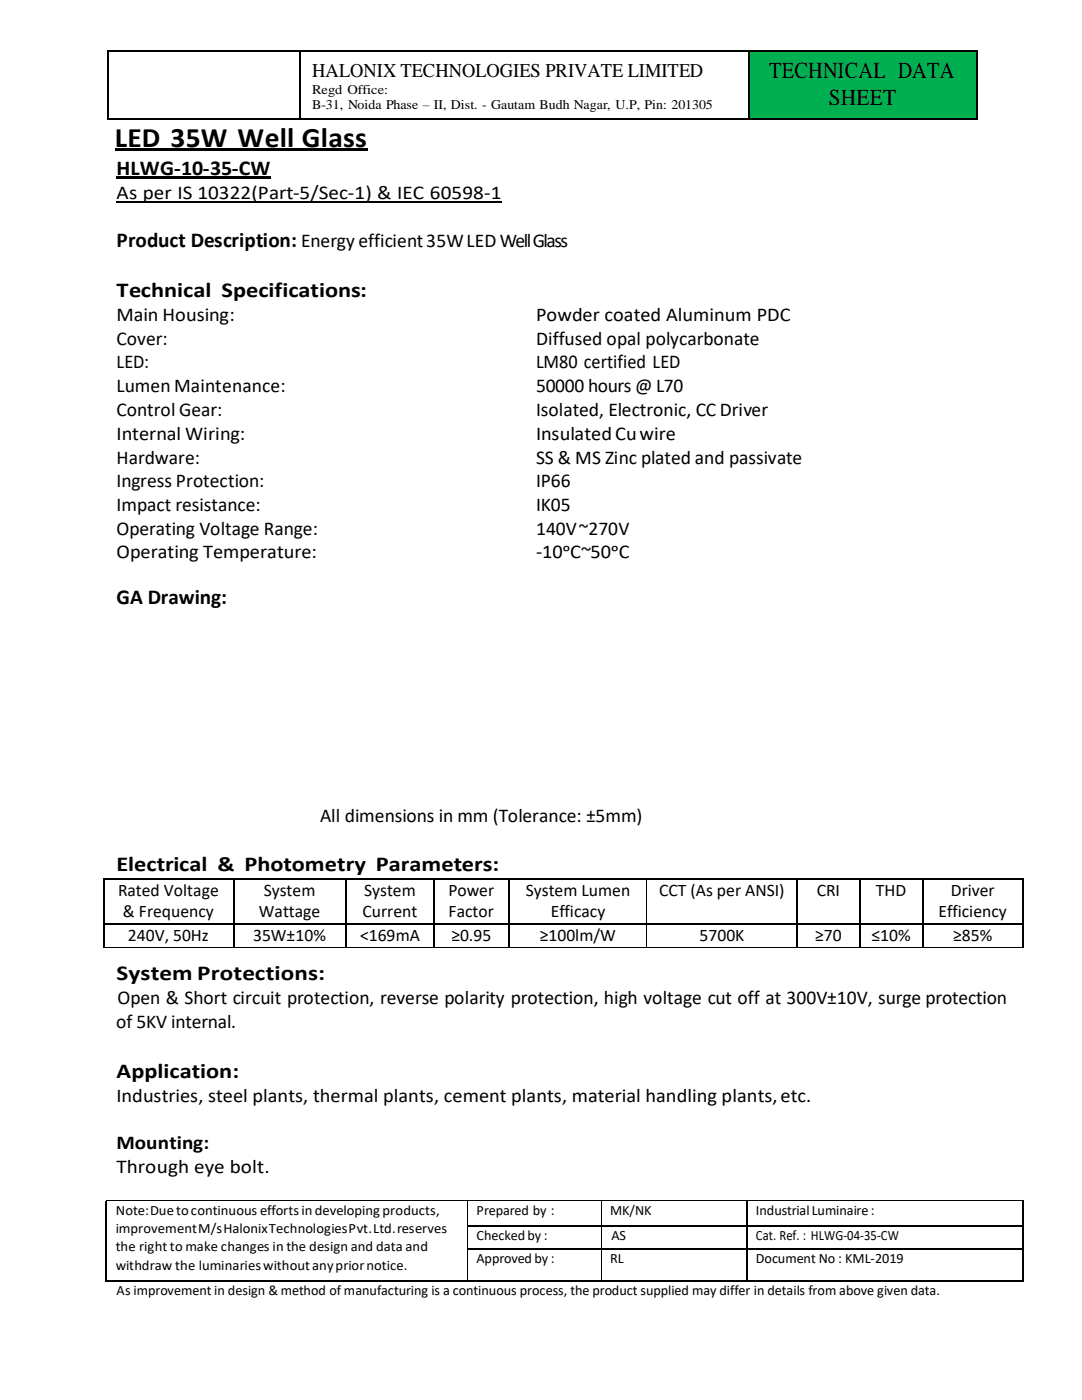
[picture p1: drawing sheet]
<svg xmlns="http://www.w3.org/2000/svg" width="216mm" height="279mm" viewBox="0 0 216 279" stroke-linecap="round" stroke-linejoin="round" font-family="sans-serif">
<defs><g id="words">
<text font-size="5.6" x="22.9" y="29.3">LED 35W Well Glass</text>
<g font-size="4.6">
<text x="153.5" y="15.6">TECHNICAL DATA</text>
<text x="165.4" y="21">SHEET</text>
</g>
<g font-size="4.2">
<text x="23.2" y="34.9">HLWG-10-35-CW</text>
<text x="23.2" y="49.4">Product Description: Energyefficient35WLEDWell Glass</text>
<text x="23.2" y="59.3">Technical Specifications:</text>
<text x="23.2" y="120.5">GA Drawing:</text>
<text x="23.2" y="173.9">Electrical &amp; Photometry Parameters:</text>
<text x="23.2" y="195.6">System Protections:</text>
<text x="23.2" y="215">Application:</text>
</g>
<g font-size="3.9">
<text x="62.3" y="15.3">HALONIX TECHNOLOGIES PRIVATE LIMITED</text>
<text x="23.2" y="39.7">As per IS 10322(Part-5/Sec-1) &amp; IEC 60598-1</text>
<text x="23.2" y="64.1">Main Housing:</text>
<text x="107" y="64.1">Powder coated Aluminum PDC</text>
<text x="23.2" y="68.8">Cover:</text>
<text x="107" y="68.8">Diffused opal polycarbonate</text>
<text x="23.2" y="73.5">LED:</text>
<text x="107" y="73.5">LM80 certified LED</text>
<text x="23.2" y="78.3">Lumen Maintenance:</text>
<text x="23.2" y="83">Control Gear:</text>
<text x="107" y="78.3">50000 hours @ L70</text>
<text x="107" y="83">Isolated, Electronic, CC Driver</text>
<text x="23.2" y="87.8">Internal Wiring:</text>
<text x="107" y="87.8">InsulatedCuwire</text>
<text x="23.2" y="92.5">Hardware:</text>
<text x="107" y="92.5">SS &amp; MS Zinc plated and passivate</text>
<text x="23.2" y="97.3">Ingress Protection:</text>
<text x="23.2" y="102">Impact resistance:</text>
<text x="107" y="97.3">IP66</text>
<text x="107" y="102">IK05</text>
<text x="23.2" y="106.7">Operating Voltage Range:</text>
<text x="107" y="106.7">140V~270V</text>
<text x="23.2" y="111.4">Operating Temperature:</text>
<text x="107" y="111.4">-10ᵒC~50ᵒC</text>
<text x="63.9" y="164.1">All dimensions in mm (Tolerance: ±5mm)</text>
<text x="23.5" y="200.4">Open &amp; Short circuit protection, reverse polarity protection, high voltage cut off at 300V±10V, surge protection</text>
<text x="23.2" y="205.2">of 5KV internal.</text>
<text x="23.2" y="219.8">Industries, steel plants, thermal plants, cement plants, material handling plants,etc.</text>
<text x="23.2" y="229.3">Mounting:</text>
<text x="23.2" y="234">Through eye bolt.</text>
</g>
<g font-size="3.5">
<text x="23.5" y="178.8">Rated Voltage</text>
<text x="52.6" y="178.8">System</text>
<text x="72.7" y="178.8">System</text>
<text x="89.5" y="178.8">Power</text>
<text x="104.9" y="178.8">System Lumen</text>
<text x="131.5" y="178.8">CCT (As per ANSI)</text>
<text x="163" y="178.8">CRI</text>
<text x="174.8" y="178.8">THD</text>
<text x="189.7" y="178.8">Driver</text>
<text x="24.5" y="183.1">&amp; Frequency</text>
<text x="51.7" y="183.1">Wattage</text>
<text x="72.3" y="183.1">Current</text>
<text x="89.5" y="183.1">Factor</text>
<text x="109.9" y="183.1">Efficacy</text>
<text x="187.3" y="183.1">Efficiency</text>
<text x="25.5" y="187.9">240V, 50Hz</text>
<text x="50.5" y="187.9">35W±10%</text>
<text x="71.9" y="187.9">&lt;169mA</text>
<text x="90.1" y="187.9">≥0.95</text>
<text x="107.7" y="187.9">≥100lm/W</text>
<text x="139.6" y="187.9">5700K</text>
<text x="162.7" y="187.9">≥70</text>
<text x="173.9" y="187.9">≤10%</text>
<text x="190.2" y="187.9">≥85%</text>
</g>
<g font-size="2.8">
<text x="23.1" y="242.4">Note:Duetocontinuous effortsin developing products,</text>
<text x="95.1" y="242.4">Prepared by :</text>
<text x="121.7" y="242.4">MK/NK</text>
<text x="150.8" y="242.4">IndustrialLuminaire:</text>
<text x="23.1" y="246.1">improvementM/sHalonixTechnologiesPvt.Ltd.reserves</text>
<text x="23.1" y="249.8">the right to make changes in the design and data and</text>
<text x="95.1" y="247.5">Checkedby :</text>
<text x="122" y="247.5">AS</text>
<text x="150.8" y="247.5">Cat. Ref. : HLWG-04-35-CW</text>
<text x="23.1" y="253.4">withdraw the luminarieswithoutanypriornotice.</text>
<text x="95.1" y="252.1">Approvedby :</text>
<text x="121.8" y="252.1">RL</text>
<text x="150.8" y="252.1">Document No : KML-2019</text>
<text x="23.2" y="258.4">As improvement in design &amp; method of manufacturing is a continuous process, the product supplied may differ in details from above given data.</text>
</g>
<g font-size="2.7">
<text x="62.3" y="18.7">Regd Office:</text>
<text x="62.3" y="21.7">B-31, Noida Phase – II, Dist. - Gautam Budh Nagar, U.P, Pin: 201305</text>
</g>
</g></defs>
<g fill="#00af50">
<path d="M149.6 10.3h45.2v13.4h-45.2z" fill-rule="evenodd"/>
<path d="M149.6 10.3h45.2v6.5h-45.2z" fill-rule="evenodd"/>
<path d="M149.6 16.8h45.2v5.3h-45.2z" fill-rule="evenodd"/>
</g>
<g fill="#000">
<path d="M21.4 10.1h.2v.2h-.2z" fill-rule="evenodd"/>
<path d="M21.4 10.1h.2v.2h-.2z" fill-rule="evenodd"/>
<path d="M59.7 10.1h.3v.2h-.3z" fill-rule="evenodd"/>
<path d="M149.3 10.1h.3v.2h-.3z" fill-rule="evenodd"/>
<path d="M194.9 10.1h.2v.2h-.2z" fill-rule="evenodd"/>
<path d="M194.9 10.1h.2v.2h-.2z" fill-rule="evenodd"/>
<path d="M21.4 23.7h.2v.3h-.2z" fill-rule="evenodd"/>
<path d="M21.4 23.7h.2v.3h-.2z" fill-rule="evenodd"/>
<path d="M22.9 29.6h50.4v.6h-50.4z" fill-rule="evenodd"/>
<path d="M23.2 35.1h30.9v.6h-30.9z" fill-rule="evenodd"/>
<path d="M59.7 23.7h.3v.3h-.3z" fill-rule="evenodd"/>
<path d="M149.3 23.7h.3v.3h-.3z" fill-rule="evenodd"/>
<path d="M194.9 23.7h.2v.3h-.2z" fill-rule="evenodd"/>
<path d="M194.9 23.7h.2v.3h-.2z" fill-rule="evenodd"/>
<path d="M20.6 175.2h.2v.3h-.2z" fill-rule="evenodd"/>
<path d="M20.6 175.2h.2v.3h-.2z" fill-rule="evenodd"/>
<path d="M46.5 175.2h.2v.3h-.2z" fill-rule="evenodd"/>
<path d="M68.9 175.2h.2v.3h-.2z" fill-rule="evenodd"/>
<path d="M86.5 175.2h.2v.3h-.2z" fill-rule="evenodd"/>
<path d="M101.4 175.2h.3v.3h-.3z" fill-rule="evenodd"/>
<path d="M129 175.2h.2v.3h-.2z" fill-rule="evenodd"/>
<path d="M159 175.2h.2v.3h-.2z" fill-rule="evenodd"/>
<path d="M171.5 175.2h.2v.3h-.2z" fill-rule="evenodd"/>
<path d="M184 175.2h.2v.3h-.2z" fill-rule="evenodd"/>
<path d="M204 175.2h.2v.3h-.2z" fill-rule="evenodd"/>
<path d="M204 175.2h.2v.3h-.2z" fill-rule="evenodd"/>
<path d="M20.6 184.3h.2v.2h-.2z" fill-rule="evenodd"/>
<path d="M46.5 184.3h.2v.2h-.2z" fill-rule="evenodd"/>
<path d="M46.5 189h.2v.1h-.2z" fill-rule="evenodd"/>
<path d="M68.9 184.3h.2v.2h-.2z" fill-rule="evenodd"/>
<path d="M68.9 189h.2v.1h-.2z" fill-rule="evenodd"/>
<path d="M86.5 184.3h.2v.2h-.2z" fill-rule="evenodd"/>
<path d="M86.5 189h.1v.1h-.1z" fill-rule="evenodd"/>
<path d="M101.4 184.3h.3v.2h-.3z" fill-rule="evenodd"/>
<path d="M101.4 189h.2v.1h-.2z" fill-rule="evenodd"/>
<path d="M129 184.3h.2v.2h-.2z" fill-rule="evenodd"/>
<path d="M129 189h.2v.1h-.2z" fill-rule="evenodd"/>
<path d="M159 184.3h.2v.2h-.2z" fill-rule="evenodd"/>
<path d="M159 189h.2v.1h-.2z" fill-rule="evenodd"/>
<path d="M171.5 184.3h.2v.2h-.2z" fill-rule="evenodd"/>
<path d="M171.5 189h.2v.1h-.2z" fill-rule="evenodd"/>
<path d="M184 184.3h.2v.2h-.2z" fill-rule="evenodd"/>
<path d="M184 189h.1v.1h-.1z" fill-rule="evenodd"/>
<path d="M204 184.3h.2v.2h-.2z" fill-rule="evenodd"/>
<path d="M204 189h.2v.1h-.2z" fill-rule="evenodd"/>
<path d="M93.2 239.6h.2v.2h-.2z" fill-rule="evenodd"/>
<path d="M119.9 239.6h.2v.2h-.2z" fill-rule="evenodd"/>
<path d="M148.9 239.6h.2v.2h-.2z" fill-rule="evenodd"/>
<path d="M204 239.6h.2v.2h-.2z" fill-rule="evenodd"/>
<path d="M21.1 244.6h.2v.2h-.2z" fill-rule="evenodd"/>
<path d="M21.1 249.3h.2v.2h-.2z" fill-rule="evenodd"/>
<path d="M21.1 255.6h.2v.2h-.2z" fill-rule="evenodd"/>
<path d="M21.1 255.6h.2v.2h-.2z" fill-rule="evenodd"/>
<path d="M93.2 244.6h.2v.2h-.2z" fill-rule="evenodd"/>
<path d="M93.2 249.3h.2v.2h-.2z" fill-rule="evenodd"/>
<path d="M93.2 255.6h.2v.2h-.2z" fill-rule="evenodd"/>
<path d="M119.9 244.6h.2v.2h-.2z" fill-rule="evenodd"/>
<path d="M119.9 249.3h.2v.2h-.2z" fill-rule="evenodd"/>
<path d="M119.9 255.6h.2v.2h-.2z" fill-rule="evenodd"/>
<path d="M148.9 244.6h.2v.2h-.2z" fill-rule="evenodd"/>
<path d="M148.9 249.3h.2v.2h-.2z" fill-rule="evenodd"/>
<path d="M148.9 255.6h.2v.2h-.2z" fill-rule="evenodd"/>
<path d="M204 244.6h.2v.2h-.2z" fill-rule="evenodd"/>
<path d="M204 249.3h.2v.2h-.2z" fill-rule="evenodd"/>
<path d="M204 255.6h.2v.2h-.2z" fill-rule="evenodd"/>
<path d="M204 255.6h.2v.2h-.2z" fill-rule="evenodd"/>
</g>
<path d="M21.5 10.3v13.4M21.6 10.2h38.1M59.8 10.3v13.4M60 10.2h89.3M149.5 10.3v13.4M149.6 10.2h45.3M195 10.3v13.4M21.6 23.8h38.1M60 23.8h89.3M149.6 23.8h45.3M23.2 40.2h76.9" fill="none" stroke="#000" stroke-width=".25"/>
<g fill="none" stroke="#000" stroke-width=".21">
<path d="M20.7 175.5v8.8M20.8 175.3h25.7M46.6 175.5v8.8M46.7 175.3h22.2M69 175.5v8.8M69.1 175.3h17.4M86.6 175.5v8.8M86.7 175.3h14.7M101.6 175.5v8.8M101.7 175.3h27.3M129.2 175.3h29.8M159.1 175.5v8.8"/>
<path d="M159.2 175.3h12.3M171.6 175.5v8.8M171.7 175.3h12.3M184.1 175.5v8.8M184.2 175.3h19.8M204.1 175.5v8.8M20.7 184.5v4.5M20.8 184.4h25.7M46.6 184.5v4.5M46.7 184.4h22.2M69 184.5v4.5M69.1 184.4h17.4"/>
<path d="M86.6 184.5v4.5M86.7 184.4h14.7M101.6 184.5v4.5M101.7 184.4h27.3M129.2 184.4h29.8M159.1 184.5v4.5M159.2 184.4h12.3M171.6 184.5v4.5M171.7 184.4h12.3M184.1 184.5v4.5M184.2 184.4h19.8M204.1 184.5v4.5"/>
<path d="M21.2 239.8v4.8M149 239.8v4.8M204.1 239.8v4.8M21.2 244.8v4.5M21.2 249.5v6.1M21.3 255.7h71.9M93.4 244.7h26.5M93.4 249.4h26.5M93.4 255.7h26.5M120.1 244.7h28.8M120.1 249.4h28.8M120.1 255.7h28.8"/>
<path d="M149 244.8v4.5M149 249.5v6.1M149.1 244.7h54.9M149.1 249.4h54.9M149.1 255.7h54.9M204.1 244.8v4.5M204.1 249.5v6.1"/>
</g>
<g fill="none" stroke="#000" stroke-width=".2">
<path d="M129.1 175.5v8.8M20.6 189h25.9M46.7 189h22.2M69.1 189h17.4M86.6 189h14.8M101.6 189h27.4M129.1 184.5v4.5M129.2 189h29.8M159.2 189h12.3M171.7 189h12.3M184.1 189h19.9M21.1 239.7h72.1"/>
<path d="M93.3 239.8v4.8M93.4 239.7h26.5M120 239.8v4.8M120.1 239.7h28.8M149.1 239.7h54.9M93.3 244.8v4.5M93.3 249.5v6.1M120 244.8v4.5M120 249.5v6.1"/>
</g>
<use href="#words"/>
</svg>
